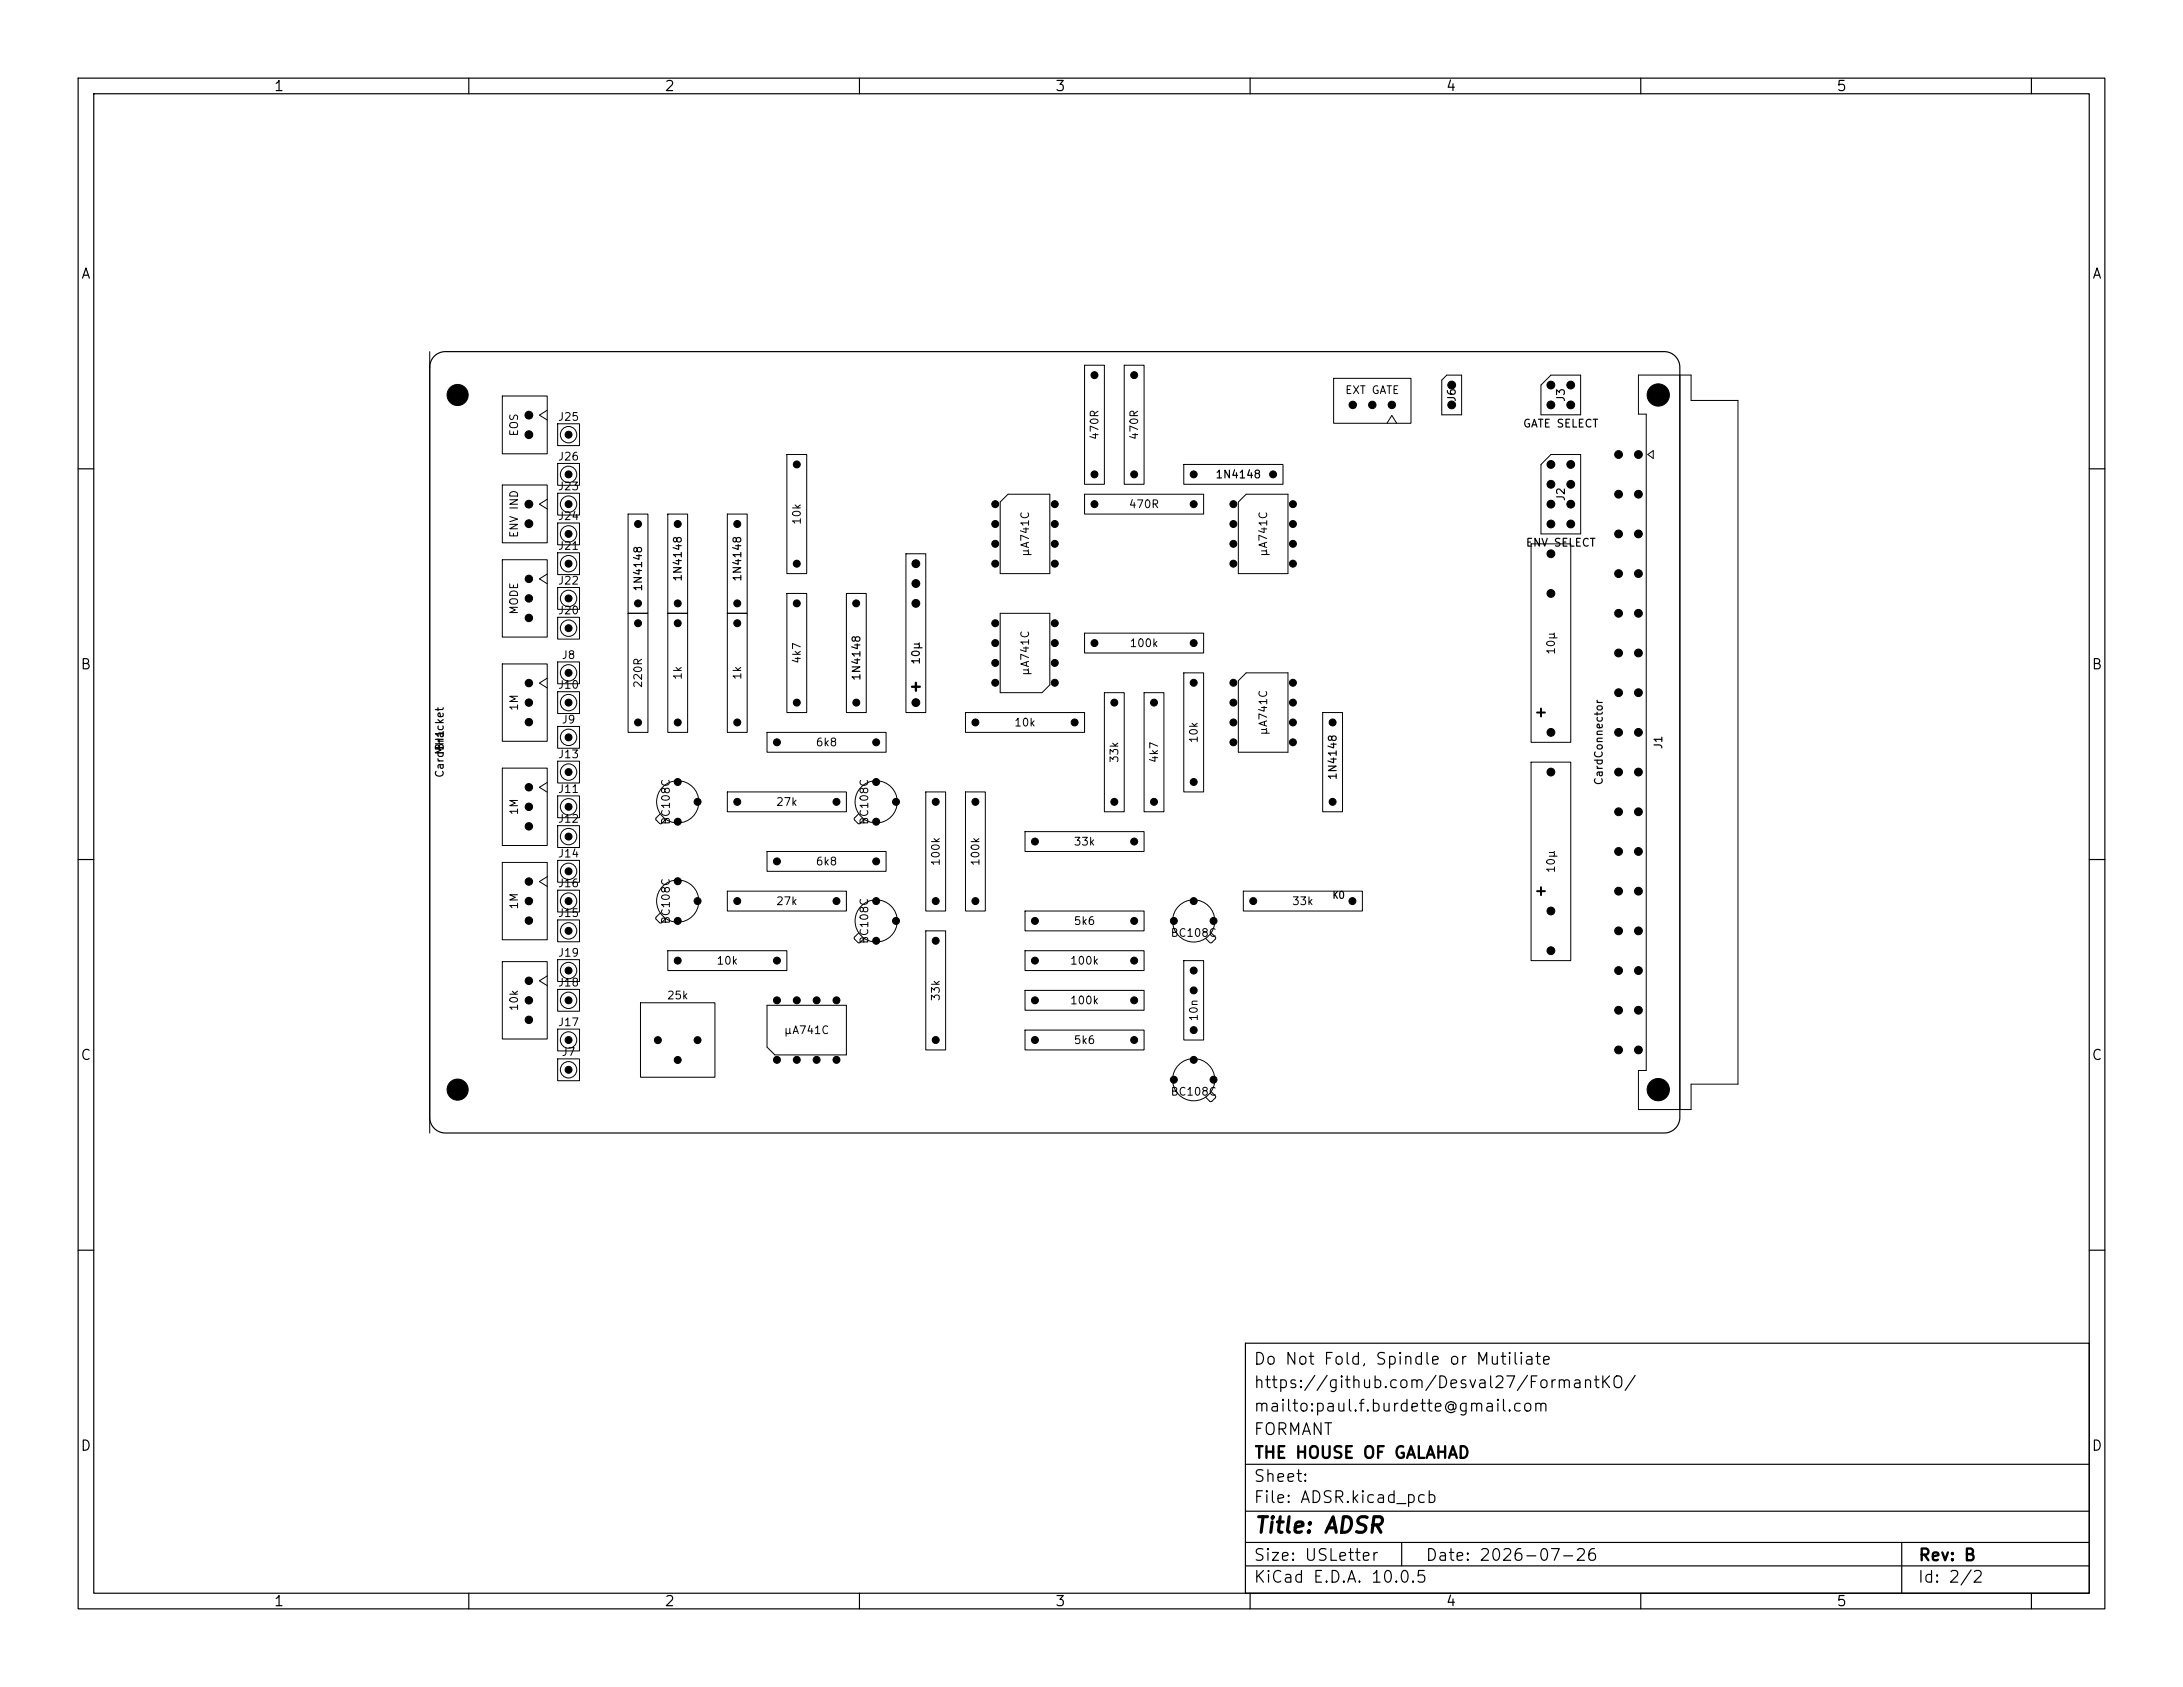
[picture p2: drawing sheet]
<svg xmlns="http://www.w3.org/2000/svg" width="279mm" height="216mm" viewBox="0 0 279 216" stroke-linecap="round" stroke-linejoin="round" font-family="sans-serif">
<defs><g id="words">
<text font-size="2" x="160.4" y="196.7">Title: ADSR</text>
<g font-size="1.5">
<text x="160.3" y="178">https://github.com/Desval27/FormantKO/</text>
<text x="160.3" y="175">Do Not Fold, Spindle or Mutiliate</text>
<text x="160.3" y="184">FORMANT</text>
<text x="160.3" y="181">mailto:paul.f.burdette@gmail.com</text>
<text x="160.3" y="190">Sheet:</text>
<text x="160.4" y="187">THE HOUSE OF GALAHAD</text>
<text x="160.3" y="192.7">File: ADSR.kicad_pcb</text>
<text x="160.3" y="202.9">KiCad E.D.A. 10.0.5</text>
<text x="160.3" y="200.1">Size: USLetter</text>
<text x="182.3" y="200.1">Date: 2026-07-26</text>
<text x="245.3" y="202.9">Id: 2/2</text>
<text x="245.4" y="200.1">Rev: B</text>
</g>
<g font-size="1.3">
<text x="35" y="12">1</text>
<text x="85" y="12">2</text>
<text x="135" y="12">3</text>
<text x="185" y="12">4</text>
<text x="235" y="12">5</text>
<text x="10.3" y="36">A</text>
<text x="267.7" y="36">A</text>
<text x="10.2" y="86">B</text>
<text x="267.6" y="86">B</text>
<text x="10.2" y="136">C</text>
<text x="267.6" y="136">C</text>
<text x="10.2" y="186">D</text>
<text x="267.6" y="186">D</text>
<text x="35" y="205.9">1</text>
<text x="85" y="205.9">2</text>
<text x="135" y="205.9">3</text>
<text x="185" y="205.9">4</text>
<text x="235" y="205.9">5</text>
</g>
<g font-size="1">
<text x="172.1" y="50.7">EXT GATE</text>
<text x="186.6" y="51.5" transform="rotate(-90 186.6 51.5)">J6</text>
<text x="200.5" y="51.5" transform="rotate(-90 200.5 51.5)">J3</text>
<text x="66.5" y="55.9" transform="rotate(-90 66.5 55.9)">EOS</text>
<text x="71.3" y="54.1">J25</text>
<text x="71.3" y="59.2">J26</text>
<text x="140.8" y="56.4" transform="rotate(-90 140.8 56.4)">470R</text>
<text x="145.9" y="56.4" transform="rotate(-90 145.9 56.4)">470R</text>
<text x="194.9" y="55">GATE SELECT</text>
<text x="71.3" y="63">J23</text>
<text x="144.4" y="65.3">470R</text>
<text x="155.5" y="61.5">1N4148</text>
<text x="200.5" y="64.2" transform="rotate(-90 200.5 64.2)">J2</text>
<text x="66.5" y="68.9" transform="rotate(-90 66.5 68.9)">ENV IND</text>
<text x="71.3" y="70.6">J21</text>
<text x="71.3" y="66.8">J24</text>
<text x="102.7" y="67.2" transform="rotate(-90 102.7 67.2)">10k</text>
<text x="131.9" y="71.3" transform="rotate(-90 131.9 71.3)">µA741C</text>
<text x="162.4" y="71.3" transform="rotate(-90 162.4 71.3)">µA741C</text>
<text x="195.2" y="70.2">ENV SELECT</text>
<text x="71.3" y="75.1">J22</text>
<text x="82.4" y="75.8" transform="rotate(-90 82.4 75.8)">1N4148</text>
<text x="87.5" y="74.5" transform="rotate(-90 87.5 74.5)">1N4148</text>
<text x="95.1" y="74.5" transform="rotate(-90 95.1 74.5)">1N4148</text>
<text x="66.5" y="78.7" transform="rotate(-90 66.5 78.7)">MODE</text>
<text x="71.3" y="78.9">J20</text>
<text x="144.5" y="83.1">100k</text>
<text x="199.3" y="83.9" transform="rotate(-90 199.3 83.9)">10µ</text>
<text x="71.3" y="88.4">J10</text>
<text x="71.8" y="84.6">J8</text>
<text x="82.4" y="88.1" transform="rotate(-90 82.4 88.1)">220R</text>
<text x="87.5" y="87.1" transform="rotate(-90 87.5 87.1)">1k</text>
<text x="95.1" y="87.1" transform="rotate(-90 95.1 87.1)">1k</text>
<text x="102.7" y="85" transform="rotate(-90 102.7 85)">4k7</text>
<text x="110.4" y="87.2" transform="rotate(-90 110.4 87.2)">1N4148</text>
<text x="118" y="85.1" transform="rotate(-90 118 85.1)">10µ</text>
<text x="131.9" y="86.6" transform="rotate(-90 131.9 86.6)">µA741C</text>
<text x="66.5" y="91.1" transform="rotate(-90 66.5 91.1)">1M</text>
<text x="71.8" y="92.8">J9</text>
<text x="104.3" y="95.8">6k8</text>
<text x="129.7" y="93.2">10k</text>
<text x="153.5" y="95.2" transform="rotate(-90 153.5 95.2)">10k</text>
<text x="162.4" y="94.2" transform="rotate(-90 162.4 94.2)">µA741C</text>
<text x="213" y="96" transform="rotate(-90 213 96)">J1</text>
<text x="57" y="99.6" transform="rotate(-90 57 99.6)">CardBracket</text>
<text x="57" y="96.7" transform="rotate(-90 57 96.7)">MH1</text>
<text x="71.3" y="97.3">J13</text>
<text x="71.3" y="101.7">J11</text>
<text x="143.4" y="97.7" transform="rotate(-90 143.4 97.7)">33k</text>
<text x="148.5" y="97.7" transform="rotate(-90 148.5 97.7)">4k7</text>
<text x="171.3" y="99.9" transform="rotate(-90 171.3 99.9)">1N4148</text>
<text x="205.4" y="100.6" transform="rotate(-90 205.4 100.6)">CardConnector</text>
<text x="66.5" y="104.4" transform="rotate(-90 66.5 104.4)">1M</text>
<text x="71.3" y="105.5">J12</text>
<text x="86" y="105.6" transform="rotate(-90 86 105.6)">BC108C</text>
<text x="99.3" y="103.4">27k</text>
<text x="111.4" y="105.6" transform="rotate(-90 111.4 105.6)">BC108C</text>
<text x="71.3" y="113.8">J16</text>
<text x="71.3" y="110">J14</text>
<text x="104.3" y="111">6k8</text>
<text x="120.5" y="110.9" transform="rotate(-90 120.5 110.9)">100k</text>
<text x="125.6" y="110.9" transform="rotate(-90 125.6 110.9)">100k</text>
<text x="137.4" y="108.5">33k</text>
<text x="199.3" y="111.8" transform="rotate(-90 199.3 111.8)">10µ</text>
<text x="66.5" y="116.5" transform="rotate(-90 66.5 116.5)">1M</text>
<text x="71.3" y="117.6">J15</text>
<text x="86" y="118.3" transform="rotate(-90 86 118.3)">BC108C</text>
<text x="99.3" y="116.1">27k</text>
<text x="137.4" y="118.6">5k6</text>
<text x="165.3" y="116.1">33k</text>
<text x="71.3" y="122.7">J19</text>
<text x="91.6" y="123.7">10k</text>
<text x="111.4" y="120.9" transform="rotate(-90 111.4 120.9)">BC108C</text>
<text x="136.9" y="123.7">100k</text>
<text x="149.8" y="120.1">BC108C</text>
<text x="66.5" y="129.5" transform="rotate(-90 66.5 129.5)">10k</text>
<text x="71.3" y="126.5">J18</text>
<text x="71.3" y="131.6">J17</text>
<text x="85.3" y="128.1">25k</text>
<text x="120.5" y="128.2" transform="rotate(-90 120.5 128.2)">33k</text>
<text x="136.9" y="128.8">100k</text>
<text x="153.5" y="130.8" transform="rotate(-90 153.5 130.8)">10n</text>
<text x="71.8" y="135.4">J7</text>
<text x="100.3" y="132.6">µA741C</text>
<text x="137.4" y="133.9">5k6</text>
<text x="149.8" y="140.5">BC108C</text>
</g>
<text font-size=".9" x="170.5" y="115.2">KO</text>
</g></defs>
<g fill="none" stroke="#000" stroke-width=".15">
<path d="M10 10h259.4v195.9h-259.4zM12 12h255.4v191.9h-255.4zM60 10v2M110 10v2M160 10v2M210 10v2M260 10v2M55.6 45.6a2 2 0 0 1 1.4-.6h156a2 2 0 0 1 2 2v96a2 2 0 0 1-2 2h-156a2 2 0 0 1-2-2v-96a2 2 0 0 1 .6-1.4zM10 60h2M267.4 60h2M10 110h2M267.4 110h2"/>
<path d="M10 160h2M159.4 171.9h108v32h-108zM267.4 160h2M159.4 197.4h108M159.4 193.4h108M159.4 187.4h108M179.4 197.4v3M243.4 197.4v6.5M60 203.9v2M110 203.9v2M159.4 200.4h108M160 203.9v2"/>
<path d="M210 203.9v2M260 203.9v2"/>
</g>
<g fill="none" stroke="#000" stroke-width=".13">
<path d="M55 45v100M64.3 50.7h5.7v7.4h-5.7zM70 52.5l-1 .6 1 .7M71.4 54.2h2.8v2.8h-2.8zM71.4 59.3h2.8v2.8h-2.8zM100.7 58.2h2.5v15.2h-2.5zM138.8 46.7h2.5v15.3h-2.5zM143.9 46.7h2.5v15.3h-2.5zM151.5 59.4h12.7v2.6h-12.7zM170.7 48.4h9.9v5.8h-9.9zM177.5 54.2l.6-1 .7 1M185.2 48h1.9v5.1h-2.6v-4.5z"/>
<path d="M198.5 48h3.8v5.1h-5.1v-3.8zM198.5 58.2h3.8v10.1h-5.1v-8.9zM209.7 48h6.7v3.2h6v87.6h-6v3.2h-6.7v-5h1v-84h-1zM210.9 58.2l.7-.5v1zM215 48v94M64.3 71.6h5.7v9.9h-5.7zM64.3 62.1h5.7v7.4h-5.7zM70 73.5l-1 .6 1 .6M70 63.9l-1 .6 1 .6M71.4 75.2h2.8v2.8h-2.8zM71.4 63.1h2.8v2.8h-2.8zM71.4 70.7h2.8v2.8h-2.8z"/>
<path d="M71.4 79h2.8v2.8h-2.8zM71.4 66.9h2.8v2.8h-2.8zM80.4 78.5h2.5v15.2h-2.5zM80.4 65.8h2.5v12.7h-2.5zM85.5 78.5h2.5v15.2h-2.5zM85.5 65.8h2.5v12.7h-2.5zM93.1 65.8h2.5v12.7h-2.5zM93.1 78.5h2.5v15.2h-2.5zM100.7 76h2.5v15.2h-2.5zM108.3 76h2.6v15.2h-2.6zM115.9 70.9h2.6v20.3h-2.6zM128 64.3l1-1h5.4v10.1h-6.4z"/>
<path d="M128 78.5h6.4v9.2l-1 1h-5.4zM138.8 63.3h15.2v2.5h-15.2zM159.5 63.3h5.3v10.1h-6.3v-9.1zM196 69.6h5v25.4h-5zM64.3 98.3h5.7v9.9h-5.7zM64.3 85h5.7v9.9h-5.7zM70 86.8l-1 .6 1 .6M71.4 97.4h2.8v2.8h-2.8zM71.4 84.7h2.8v2.8h-2.8zM71.4 93h2.8v2.8h-2.8zM71.4 88.5h2.8v2.8h-2.8zM98.2 93.7h15.2v2.6h-15.2z"/>
<path d="M123.6 91.2h15.2v2.5h-15.2zM138.8 81h15.2v2.6h-15.2zM141.3 88.7h2.6v15.2h-2.6zM146.4 88.7h2.6v15.2h-2.6zM151.5 86.1h2.5v15.3h-2.5zM158.5 87.1l1-1h5.3v10.2h-6.3zM169.3 91.2h2.5v12.7h-2.5zM196 97.5h5v25.4h-5zM64.3 110.4h5.7v9.9h-5.7zM70 100.1l-1 .7 1 .6M70 112.2l-1 .6 1 .6M71.4 113.9h2.8v2.8h-2.8z"/>
<path d="M71.4 101.9h2.8v2.8h-2.8zM71.4 105.7h2.8v2.8h-2.8zM71.4 110.1h2.8v2.8h-2.8zM71.4 117.7h2.8v2.8h-2.8zM84.5 116.8l-.5 .6v.3l.6 .4 .6-.5M84.5 104.1l-.5 .6v.3l.6 .4 .6-.5M93.1 114.1h15.2v2.5h-15.2zM93.1 101.4h15.2v2.5h-15.2zM98.2 109h15.2v2.5h-15.2zM109.9 119.4l-.5 .5v.3l.6 .5 .6-.6M109.9 104.1l-.5 .6v.3l.6 .4 .6-.5M118.5 119.1h2.5v15.3h-2.5z"/>
<path d="M118.5 101.4h2.5v15.2h-2.5zM123.6 101.4h2.5v15.2h-2.5zM131.2 116.6h15.2v2.5h-15.2zM131.2 106.4h15.2v2.6h-15.2zM155 119.4l.6 .6-.5 .6h-.2l-.6-.5M159.1 114.1h15.3v2.5h-15.3zM64.3 123.1h5.7v9.9h-5.7zM70 124.9l-1 .6 1 .6M71.4 126.6h2.8v2.8h-2.8zM71.4 135.5h2.8v2.8h-2.8zM71.4 122.8h2.8v2.8h-2.8zM71.4 131.7h2.8v2.8h-2.8z"/>
<path d="M82 128.3h9.5v9.6h-9.5zM85.5 121.7h15.2v2.5h-15.2zM98.2 128.7h10.1v6.3h-9.1l-1-1zM131.2 126.8h15.2v2.5h-15.2zM131.2 131.8h15.2v2.6h-15.2zM131.2 121.7h15.2v2.5h-15.2zM151.5 122.9h2.5v10.2h-2.5zM155 139.7l.6 .7-.5 .5-.2 .1-.6-.6"/>
<circle cx="72.8" cy="55.6" r="1.05"/>
<circle cx="72.8" cy="76.6" r="1.05"/>
<circle cx="72.8" cy="72.1" r="1.05"/>
<circle cx="72.8" cy="64.5" r="1.05"/>
<circle cx="72.8" cy="60.7" r="1.05"/>
<circle cx="72.8" cy="68.3" r="1.05"/>
<circle cx="72.8" cy="94.4" r="1.05"/>
<circle cx="72.8" cy="98.8" r="1.05"/>
<circle cx="72.8" cy="89.9" r="1.05"/>
<circle cx="72.8" cy="86.1" r="1.05"/>
<circle cx="72.8" cy="80.4" r="1.05"/>
<circle cx="72.8" cy="111.5" r="1.05"/>
<circle cx="72.8" cy="119.1" r="1.05"/>
<circle cx="72.8" cy="103.3" r="1.05"/>
<circle cx="72.8" cy="107.1" r="1.05"/>
<circle cx="72.8" cy="115.3" r="1.05"/>
<circle cx="86.7" cy="115.3" r="2.7"/>
<circle cx="86.7" cy="102.6" r="2.7"/>
<circle cx="112.1" cy="102.6" r="2.7"/>
<circle cx="112.1" cy="117.9" r="2.7"/>
<circle cx="152.8" cy="117.9" r="2.7"/>
<circle cx="72.8" cy="133.1" r="1.05"/>
<circle cx="72.8" cy="136.9" r="1.05"/>
<circle cx="72.8" cy="128" r="1.05"/>
<circle cx="72.8" cy="124.2" r="1.05"/>
<circle cx="152.8" cy="138.2" r="2.7"/>
</g>
<path d="M196.7 91.2h1M197.2 90.7v1M196.7 114.1h1M197.2 113.5v1.1" fill="none" stroke="#000" stroke-width=".25"/>
<path d="M116.7 87.9h1M117.2 87.4v1" fill="none" stroke="#000" stroke-width=".3"/>
<g fill="#000" stroke="#000" stroke-width=".13">
<circle cx="58.6" cy="50.5" r="1.35"/>
<circle cx="67.7" cy="55.6" r=".5"/>
<circle cx="67.7" cy="53.1" r=".5"/>
<circle cx="72.8" cy="55.6" r=".44"/>
<circle cx="102" cy="59.4" r=".44"/>
<circle cx="140.1" cy="48" r=".44"/>
<circle cx="145.2" cy="48" r=".44"/>
<circle cx="173.1" cy="51.8" r=".48"/>
<circle cx="175.6" cy="51.8" r=".47"/>
<circle cx="178.1" cy="51.8" r=".47"/>
<circle cx="185.8" cy="49.3" r=".5"/>
<circle cx="185.8" cy="51.8" r=".5"/>
<circle cx="198.5" cy="49.3" r=".5"/>
<circle cx="198.5" cy="51.8" r=".5"/>
<circle cx="198.5" cy="59.4" r=".5"/>
<circle cx="201" cy="49.3" r=".5"/>
<circle cx="201" cy="51.8" r=".5"/>
<circle cx="201" cy="59.4" r=".5"/>
<circle cx="207.2" cy="58.2" r=".5"/>
<circle cx="209.7" cy="58.2" r=".5"/>
<circle cx="212.2" cy="50.5" r="1.42"/>
<circle cx="67.7" cy="79.1" r=".47"/>
<circle cx="67.7" cy="74.1" r=".47"/>
<circle cx="67.7" cy="76.6" r=".47"/>
<circle cx="67.7" cy="64.5" r=".5"/>
<circle cx="67.7" cy="67" r=".5"/>
<circle cx="72.8" cy="64.5" r=".44"/>
<circle cx="72.8" cy="72.1" r=".44"/>
<circle cx="72.8" cy="68.3" r=".44"/>
<circle cx="72.8" cy="76.6" r=".44"/>
<circle cx="72.8" cy="60.7" r=".44"/>
<circle cx="81.7" cy="77.2" r=".44"/>
<circle cx="81.7" cy="67.1" r=".44"/>
<circle cx="81.7" cy="79.8" r=".44"/>
<circle cx="86.7" cy="77.2" r=".44"/>
<circle cx="86.7" cy="79.8" r=".44"/>
<circle cx="86.7" cy="67.1" r=".44"/>
<circle cx="94.4" cy="77.2" r=".44"/>
<circle cx="94.4" cy="79.8" r=".44"/>
<circle cx="94.4" cy="67.1" r=".44"/>
<circle cx="102" cy="77.2" r=".44"/>
<circle cx="102" cy="72.1" r=".44"/>
<circle cx="109.6" cy="77.2" r=".44"/>
<circle cx="117.2" cy="77.2" r=".5"/>
<circle cx="117.2" cy="74.7" r=".5"/>
<circle cx="117.2" cy="72.1" r=".5"/>
<circle cx="127.4" cy="72.1" r=".44"/>
<circle cx="127.4" cy="67.1" r=".44"/>
<circle cx="127.4" cy="64.5" r=".44"/>
<circle cx="127.4" cy="69.6" r=".44"/>
<circle cx="127.4" cy="79.8" r=".44"/>
<circle cx="135" cy="79.8" r=".44"/>
<circle cx="135" cy="72.1" r=".44"/>
<circle cx="135" cy="69.6" r=".44"/>
<circle cx="135" cy="64.5" r=".44"/>
<circle cx="135" cy="67.1" r=".44"/>
<circle cx="140.1" cy="64.5" r=".44"/>
<circle cx="140.1" cy="60.7" r=".44"/>
<circle cx="145.2" cy="60.7" r=".44"/>
<circle cx="152.8" cy="60.7" r=".44"/>
<circle cx="152.8" cy="64.5" r=".44"/>
<circle cx="157.9" cy="64.5" r=".44"/>
<circle cx="157.9" cy="69.6" r=".44"/>
<circle cx="157.9" cy="67.1" r=".44"/>
<circle cx="157.9" cy="72.1" r=".44"/>
<circle cx="162.9" cy="60.7" r=".44"/>
<circle cx="165.5" cy="72.1" r=".44"/>
<circle cx="165.5" cy="69.6" r=".44"/>
<circle cx="165.5" cy="64.5" r=".44"/>
<circle cx="165.5" cy="67.1" r=".44"/>
<circle cx="198.5" cy="67.1" r=".5"/>
<circle cx="198.5" cy="70.9" r=".5"/>
<circle cx="198.5" cy="75.9" r=".5"/>
<circle cx="198.5" cy="64.5" r=".5"/>
<circle cx="198.5" cy="62" r=".5"/>
<circle cx="201" cy="64.5" r=".5"/>
<circle cx="201" cy="67.1" r=".5"/>
<circle cx="201" cy="62" r=".5"/>
<circle cx="207.2" cy="63.2" r=".5"/>
<circle cx="207.2" cy="68.3" r=".5"/>
<circle cx="207.2" cy="73.4" r=".5"/>
<circle cx="207.2" cy="78.5" r=".5"/>
<circle cx="209.7" cy="63.2" r=".5"/>
<circle cx="209.7" cy="78.5" r=".5"/>
<circle cx="209.7" cy="73.4" r=".5"/>
<circle cx="209.7" cy="68.3" r=".5"/>
<circle cx="67.7" cy="92.4" r=".47"/>
<circle cx="67.7" cy="87.4" r=".47"/>
<circle cx="67.7" cy="89.9" r=".47"/>
<circle cx="72.8" cy="86.1" r=".44"/>
<circle cx="72.8" cy="80.4" r=".44"/>
<circle cx="72.8" cy="98.8" r=".44"/>
<circle cx="72.8" cy="94.4" r=".44"/>
<circle cx="72.8" cy="89.9" r=".44"/>
<circle cx="81.7" cy="92.5" r=".44"/>
<circle cx="86.7" cy="92.5" r=".44"/>
<circle cx="94.4" cy="92.5" r=".44"/>
<circle cx="99.4" cy="95" r=".44"/>
<circle cx="102" cy="89.9" r=".44"/>
<circle cx="109.6" cy="89.9" r=".44"/>
<circle cx="112.1" cy="95" r=".44"/>
<circle cx="117.2" cy="89.9" r=".5"/>
<circle cx="124.8" cy="92.5" r=".44"/>
<circle cx="127.4" cy="87.4" r=".44"/>
<circle cx="127.4" cy="82.3" r=".44"/>
<circle cx="127.4" cy="84.8" r=".44"/>
<circle cx="135" cy="84.8" r=".44"/>
<circle cx="135" cy="82.3" r=".44"/>
<circle cx="135" cy="87.4" r=".44"/>
<circle cx="137.5" cy="92.5" r=".44"/>
<circle cx="140.1" cy="82.3" r=".44"/>
<circle cx="142.6" cy="89.9" r=".44"/>
<circle cx="147.7" cy="89.9" r=".44"/>
<circle cx="152.8" cy="82.3" r=".44"/>
<circle cx="152.8" cy="87.4" r=".44"/>
<circle cx="157.9" cy="95" r=".44"/>
<circle cx="157.9" cy="89.9" r=".44"/>
<circle cx="157.9" cy="87.4" r=".44"/>
<circle cx="157.9" cy="92.5" r=".44"/>
<circle cx="165.5" cy="87.4" r=".44"/>
<circle cx="165.5" cy="92.5" r=".44"/>
<circle cx="165.5" cy="89.9" r=".44"/>
<circle cx="165.5" cy="95" r=".44"/>
<circle cx="170.6" cy="92.5" r=".44"/>
<circle cx="198.5" cy="98.8" r=".5"/>
<circle cx="198.5" cy="93.7" r=".5"/>
<circle cx="207.2" cy="98.8" r=".5"/>
<circle cx="207.2" cy="88.6" r=".5"/>
<circle cx="207.2" cy="93.7" r=".5"/>
<circle cx="207.2" cy="83.6" r=".5"/>
<circle cx="209.7" cy="83.6" r=".5"/>
<circle cx="209.7" cy="98.8" r=".5"/>
<circle cx="209.7" cy="93.7" r=".5"/>
<circle cx="209.7" cy="88.6" r=".5"/>
<circle cx="67.7" cy="100.8" r=".47"/>
<circle cx="67.7" cy="105.8" r=".47"/>
<circle cx="67.7" cy="117.8" r=".47"/>
<circle cx="67.7" cy="112.8" r=".47"/>
<circle cx="67.7" cy="103.3" r=".47"/>
<circle cx="67.7" cy="115.3" r=".47"/>
<circle cx="72.8" cy="115.3" r=".44"/>
<circle cx="72.8" cy="111.5" r=".44"/>
<circle cx="72.8" cy="107.1" r=".44"/>
<circle cx="72.8" cy="103.3" r=".44"/>
<circle cx="72.8" cy="119.1" r=".44"/>
<circle cx="86.7" cy="117.9" r=".44"/>
<circle cx="86.7" cy="112.8" r=".44"/>
<circle cx="86.7" cy="100.1" r=".44"/>
<circle cx="86.7" cy="105.2" r=".44"/>
<circle cx="89.3" cy="102.6" r=".44"/>
<circle cx="89.3" cy="115.3" r=".44"/>
<circle cx="94.4" cy="115.3" r=".44"/>
<circle cx="94.4" cy="102.6" r=".44"/>
<circle cx="99.4" cy="110.2" r=".44"/>
<circle cx="107.1" cy="115.3" r=".44"/>
<circle cx="107.1" cy="102.6" r=".44"/>
<circle cx="112.1" cy="110.2" r=".44"/>
<circle cx="112.1" cy="115.3" r=".44"/>
<circle cx="112.1" cy="105.2" r=".44"/>
<circle cx="112.1" cy="100.1" r=".44"/>
<circle cx="114.7" cy="117.9" r=".44"/>
<circle cx="114.7" cy="102.6" r=".44"/>
<circle cx="119.8" cy="115.3" r=".44"/>
<circle cx="119.8" cy="102.6" r=".44"/>
<circle cx="124.8" cy="115.3" r=".44"/>
<circle cx="124.8" cy="102.6" r=".44"/>
<circle cx="132.5" cy="117.9" r=".44"/>
<circle cx="132.5" cy="107.7" r=".44"/>
<circle cx="142.6" cy="102.6" r=".44"/>
<circle cx="145.2" cy="117.9" r=".44"/>
<circle cx="145.2" cy="107.7" r=".44"/>
<circle cx="147.7" cy="102.6" r=".44"/>
<circle cx="150.2" cy="117.9" r=".44"/>
<circle cx="152.8" cy="100.1" r=".44"/>
<circle cx="152.8" cy="115.3" r=".44"/>
<circle cx="155.3" cy="117.9" r=".44"/>
<circle cx="160.4" cy="115.3" r=".44"/>
<circle cx="170.6" cy="102.6" r=".44"/>
<circle cx="173.1" cy="115.3" r=".44"/>
<circle cx="198.5" cy="116.6" r=".5"/>
<circle cx="207.2" cy="109" r=".5"/>
<circle cx="207.2" cy="103.9" r=".5"/>
<circle cx="207.2" cy="114" r=".5"/>
<circle cx="207.2" cy="119.1" r=".5"/>
<circle cx="209.7" cy="103.9" r=".5"/>
<circle cx="209.7" cy="119.1" r=".5"/>
<circle cx="209.7" cy="109" r=".5"/>
<circle cx="209.7" cy="114" r=".5"/>
<circle cx="58.6" cy="139.4" r="1.35"/>
<circle cx="67.7" cy="130.5" r=".47"/>
<circle cx="67.7" cy="125.5" r=".47"/>
<circle cx="67.7" cy="128" r=".47"/>
<circle cx="72.8" cy="133.1" r=".44"/>
<circle cx="72.8" cy="136.9" r=".44"/>
<circle cx="72.8" cy="128" r=".44"/>
<circle cx="72.8" cy="124.2" r=".44"/>
<circle cx="84.2" cy="133.1" r=".44"/>
<circle cx="86.7" cy="135.7" r=".44"/>
<circle cx="86.7" cy="122.9" r=".44"/>
<circle cx="89.3" cy="133.1" r=".44"/>
<circle cx="99.4" cy="135.6" r=".44"/>
<circle cx="99.4" cy="128" r=".44"/>
<circle cx="99.4" cy="122.9" r=".44"/>
<circle cx="102" cy="135.6" r=".44"/>
<circle cx="102" cy="128" r=".44"/>
<circle cx="104.5" cy="135.6" r=".44"/>
<circle cx="104.5" cy="128" r=".44"/>
<circle cx="107.1" cy="135.6" r=".44"/>
<circle cx="107.1" cy="128" r=".44"/>
<circle cx="112.1" cy="120.4" r=".44"/>
<circle cx="119.8" cy="133.1" r=".44"/>
<circle cx="119.8" cy="120.4" r=".44"/>
<circle cx="132.5" cy="133.1" r=".44"/>
<circle cx="132.5" cy="128" r=".44"/>
<circle cx="132.5" cy="122.9" r=".44"/>
<circle cx="145.2" cy="133.1" r=".44"/>
<circle cx="145.2" cy="128" r=".44"/>
<circle cx="145.2" cy="122.9" r=".44"/>
<circle cx="150.2" cy="138.2" r=".44"/>
<circle cx="152.8" cy="135.6" r=".44"/>
<circle cx="152.8" cy="124.2" r=".44"/>
<circle cx="152.8" cy="131.8" r=".44"/>
<circle cx="152.8" cy="126.8" r=".44"/>
<circle cx="155.3" cy="138.2" r=".44"/>
<circle cx="198.5" cy="121.7" r=".5"/>
<circle cx="207.2" cy="124.2" r=".5"/>
<circle cx="207.2" cy="129.3" r=".5"/>
<circle cx="207.2" cy="134.4" r=".5"/>
<circle cx="209.7" cy="129.3" r=".5"/>
<circle cx="209.7" cy="124.2" r=".5"/>
<circle cx="209.7" cy="134.4" r=".5"/>
<circle cx="212.2" cy="139.4" r="1.42"/>
</g>
<use href="#words"/>
</svg>
